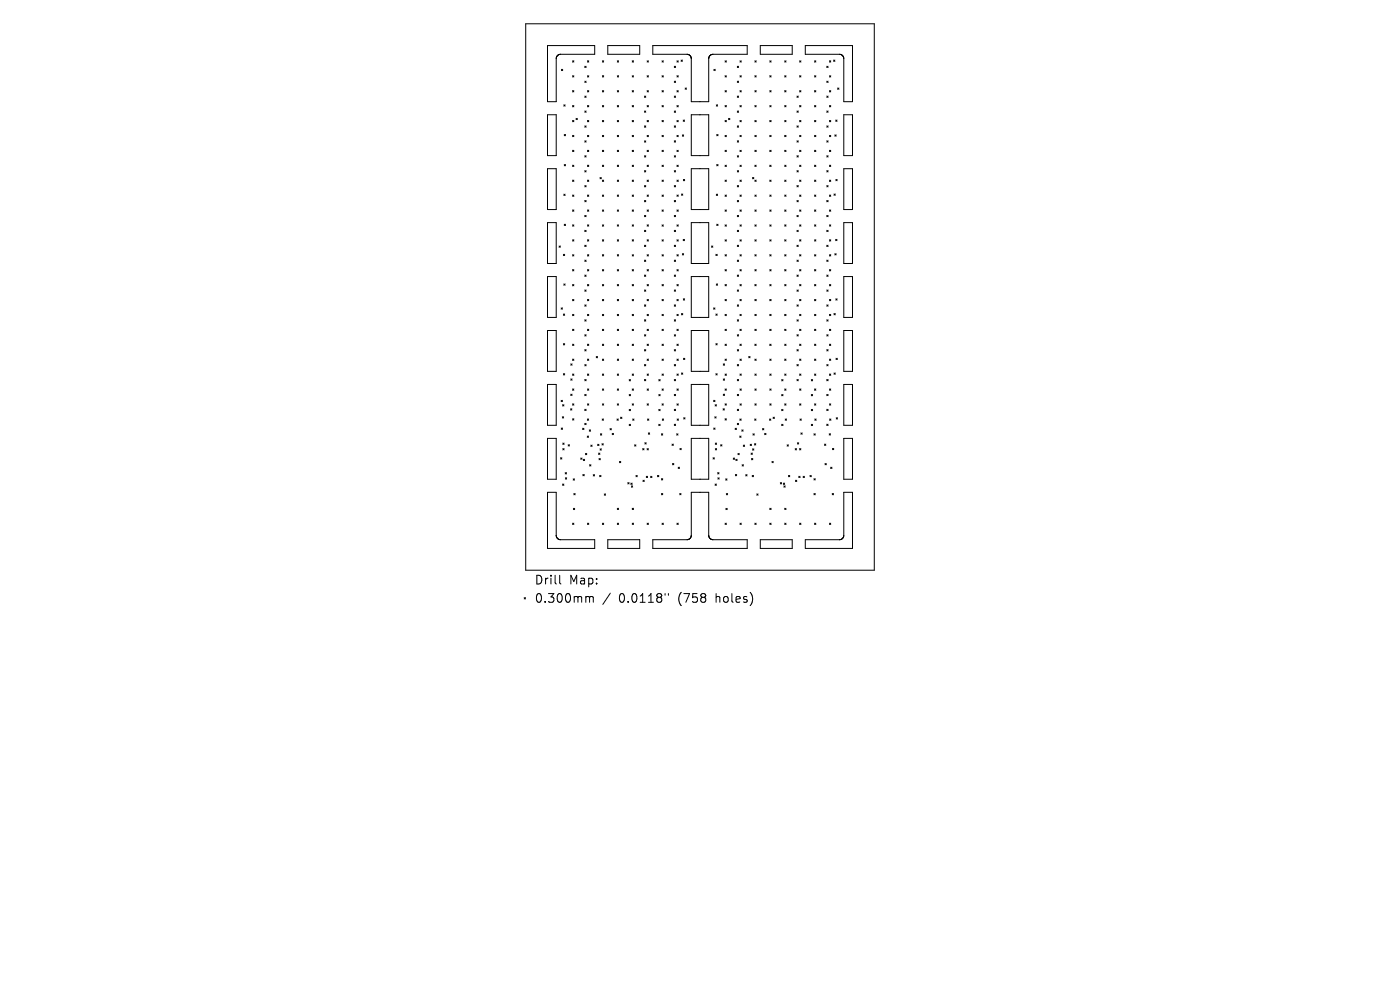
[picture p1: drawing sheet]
<svg xmlns="http://www.w3.org/2000/svg" width="297mm" height="210mm" viewBox="0 0 297 210" stroke-linecap="round" stroke-linejoin="round" font-family="sans-serif">
<defs><g id="words">
<g font-size="2.6">
<text x="113.3" y="124.2">Drill</text>
<text x="120.7" y="124.2">Map:</text>
<text x="113.3" y="128.1">0.300mm</text>
<text x="131.3" y="128.1">0.0118&quot;</text>
<text x="144" y="128.1">(758</text>
<text x="152.1" y="128.1">holes)</text>
</g>
</g></defs>
<g fill="none" stroke="#000" stroke-width=".21">
<path d="M111.5 5h74v116h-74zM118.1 12.1l-.1 .1M118.1 12v.1M118.2 11.9l-.1 .1M118.5 11.6l-.3 .3M118.6 11.6h-.1M118.8 11.5l-.2 .1M118.9 11.5h7.3v-1.8h-10.1v11.9h1.9v-9.4M118.9 11.5h-.1M119.1 14.7l.3 .3M119.4 14.7l-.3 .3M121.5 12.9l.2 .3"/>
<path d="M121.5 16.1l.2 .2M121.5 19.2l.2 .3M121.7 12.9l-.2 .3M121.7 16.1l-.2 .2M121.7 19.2l-.2 .3M124.1 14.1l.2 .2M124.1 17.2l.2 .3M124.3 14.1l-.2 .2M124.3 17.2l-.2 .3M124.6 16.1l.3 .2M124.6 19.2l.3 .3M124.6 12.9l.3 .3"/>
<path d="M124.9 12.9l-.3 .3M124.9 16.1l-.3 .2M124.9 19.2l-.3 .3M127.8 19.2l.3 .3M127.8 16.1l.3 .2M127.8 12.9l.3 .3M128.1 12.9l-.3 .3M128.1 16.1l-.3 .2M128.1 19.2l-.3 .3M128.9 9.7h6.8v1.8h-6.8zM131 19.2l.2 .3M131 16.1l.2 .2"/>
<path d="M131 12.9l.2 .3M131.2 12.9l-.2 .3M131.2 16.1l-.2 .2M131.2 19.2l-.2 .3M134.1 19.2l.3 .3M134.1 16.1l.3 .2M134.1 12.9l.3 .3M134.4 12.9l-.3 .3M134.4 16.1l-.3 .2M134.4 19.2l-.3 .3M137.3 19.2l.3 .3M137.3 16.1l.3 .2"/>
<path d="M137.3 12.9l.3 .3M137.6 12.9l-.3 .3M137.6 16.1l-.3 .2M137.6 19.2l-.3 .3M140.4 19.2l.3 .3M140.4 12.9l.3 .3M140.4 16.1l.3 .2M140.7 16.1l-.3 .2M140.7 19.2l-.3 .3M140.7 12.9l-.3 .3M143 14.1l.3 .2M143 17.2l.3 .3"/>
<path d="M143.3 17.2l-.3 .3M143.3 14.1l-.3 .2M143.6 16.1l.3 .2M143.6 19.2l.3 .3M143.6 12.9l.3 .3M143.9 12.9l-.3 .3M143.9 16.1l-.3 .2M143.9 19.2l-.3 .3M144.5 12.7l.3 .3M144.8 12.7l-.3 .3M145.3 18.7l.3 .2M145.6 18.7l-.3 .2"/>
<path d="M145.8 11.5h-7.3v-1.8h20v1.8h-7.3M145.8 11.5h.1M145.8 11.5l.3 .1M146.1 11.6h.1M146.1 11.6l.5 .5M146.6 12.1v.1M146.6 12.2l.1 9.4h3.6l.1-9.4M150.4 12.1v.1M150.9 11.6l-.5 .5M150.9 11.6h.1M151.2 11.5l-.3 .1M151.2 11.5h.1"/>
<path d="M151.5 14.7l.2 .3M151.7 14.7l-.2 .3M153.8 12.9l.3 .3M153.8 16.1l.3 .2M153.8 19.2l.3 .3M154.1 12.9l-.3 .3M154.1 16.1l-.3 .2M154.1 19.2l-.3 .3M156.4 14.1l.3 .2M156.4 17.2l.3 .3M156.7 14.1l-.3 .2M156.7 17.2l-.3 .3"/>
<path d="M157 16.1l.3 .2M157 19.2l.3 .3M157 12.9l.3 .3M157.3 12.9l-.3 .3M157.3 16.1l-.3 .2M157.3 19.2l-.3 .3M160.1 16.1l.3 .2M160.1 12.9l.3 .3M160.1 19.2l.3 .3M160.4 12.9l-.3 .3M160.4 16.1l-.3 .2M160.4 19.2l-.3 .3"/>
<path d="M161.3 9.7h6.8v1.8h-6.8zM163.3 19.2l.3 .3M163.3 16.1l.3 .2M163.3 12.9l.3 .3M163.6 12.9l-.3 .3M163.6 19.2l-.3 .3M163.6 16.1l-.3 .2M166.5 19.2l.2 .3M166.5 16.1l.2 .2M166.5 12.9l.2 .3M166.7 19.2l-.2 .3M166.7 16.1l-.2 .2"/>
<path d="M166.7 12.9l-.2 .3M169.6 19.2l.3 .3M169.6 16.1l.3 .2M169.6 12.9l.3 .3M169.9 16.1l-.3 .2M169.9 12.9l-.3 .3M169.9 19.2l-.3 .3M172.8 19.2l.3 .3M172.8 16.1l.3 .2M172.8 12.9l.3 .3M173.1 12.9l-.3 .3M173.1 16.1l-.3 .2"/>
<path d="M173.1 19.2l-.3 .3M175.4 14.1l.3 .2M175.4 17.2l.3 .3M175.7 14.1l-.3 .2M175.7 17.2l-.3 .3M176 19.2l.2 .3M176 16.1l.2 .2M176 12.9l.2 .3M176.2 12.9l-.2 .3M176.2 16.1l-.2 .2M176.2 19.2l-.2 .3M176.8 12.7l.3 .3"/>
<path d="M177.1 12.7l-.3 .3M177.7 18.7l.3 .2M178 18.7l-.3 .2M178.1 11.5h-7.3v-1.8h10.1v11.9h-1.9v-9.4M178.1 11.5h.1M178.2 11.5l.2 .1M178.4 11.6h.1M178.5 11.6l.3 .3M178.8 11.9l.1 .1M178.9 12v.1M178.9 12.1l.1 .1M116.1 35.8h1.9v8.7h-1.9z"/>
<path d="M116.1 24.3h1.9v8.7h-1.9zM119.6 22.2l.3 .3M119.7 28.5l.3 .3M119.7 34.9l.3 .3M119.9 22.2l-.3 .3M120 28.5l-.3 .3M120 34.9l-.3 .3M121.5 22.4l.2 .3M121.5 25.6l.2 .2M121.5 28.7l.2 .3M121.5 31.9l.2 .3M121.5 35l.2 .3"/>
<path d="M121.5 38.2l.2 .3M121.7 22.4l-.2 .3M121.7 25.6l-.2 .2M121.7 28.7l-.2 .3M121.7 31.9l-.2 .3M121.7 35l-.2 .3M121.7 38.2l-.2 .3M122.2 25.1l.3 .3M122.5 25.1l-.3 .3M124.1 20.4l.2 .3M124.1 23.5l.2 .3M124.1 26.7l.2 .3"/>
<path d="M124.1 29.9l.2 .2M124.1 33l.2 .3M124.1 36.2l.2 .3M124.1 39.4l.2 .2M124.3 20.4l-.2 .3M124.3 23.5l-.2 .3M124.3 26.7l-.2 .3M124.3 29.9l-.2 .2M124.3 33l-.2 .3M124.3 36.2l-.2 .3M124.3 39.4l-.2 .2M124.6 22.4l.3 .3"/>
<path d="M124.6 25.6l.3 .2M124.6 28.7l.3 .3M124.6 31.9l.3 .3M124.6 38.2l.3 .3M124.6 35l.3 .3M124.9 22.4l-.3 .3M124.9 25.6l-.3 .2M124.9 28.7l-.3 .3M124.9 31.9l-.3 .3M124.9 35l-.3 .3M124.9 38.2l-.3 .3M127.3 37.7l.3 .2"/>
<path d="M127.6 37.7l-.3 .2M127.8 25.6l.3 .2M127.8 28.7l.3 .3M127.8 31.9l.3 .3M127.8 35l.3 .3M127.8 38.2l.3 .3M127.8 22.4l.3 .3M128.1 22.4l-.3 .3M128.1 25.6l-.3 .2M128.1 28.7l-.3 .3M128.1 31.9l-.3 .3M128.1 35l-.3 .3"/>
<path d="M128.1 38.2l-.3 .3M131 22.4l.2 .3M131 28.7l.2 .3M131 31.9l.2 .3M131 35l.2 .3M131 25.6l.2 .2M131 38.2l.2 .3M131.2 22.4l-.2 .3M131.2 25.6l-.2 .2M131.2 28.7l-.2 .3M131.2 31.9l-.2 .3M131.2 35l-.2 .3"/>
<path d="M131.2 38.2l-.2 .3M134.1 25.6l.3 .2M134.1 31.9l.3 .3M134.1 35l.3 .3M134.1 38.2l.3 .3M134.1 22.4l.3 .3M134.1 28.7l.3 .3M134.4 22.4l-.3 .3M134.4 25.6l-.3 .2M134.4 28.7l-.3 .3M134.4 31.9l-.3 .3M134.4 35l-.3 .3"/>
<path d="M134.4 38.2l-.3 .3M136.7 26.7l.3 .3M136.7 36.2l.3 .3M136.7 39.4l.3 .2M136.7 20.4l.3 .3M136.7 23.5l.3 .3M136.7 29.9l.3 .2M136.7 33l.3 .3M137 23.5l-.3 .3M137 26.7l-.3 .3M137 29.9l-.3 .2M137 33l-.3 .3"/>
<path d="M137 36.2l-.3 .3M137 39.4l-.3 .2M137 20.4l-.3 .3M137.3 35l.3 .3M137.3 38.2l.3 .3M137.3 25.6l.3 .2M137.3 22.4l.3 .3M137.3 31.9l.3 .3M137.3 28.7l.3 .3M137.6 22.4l-.3 .3M137.6 25.6l-.3 .2M137.6 28.7l-.3 .3"/>
<path d="M137.6 31.9l-.3 .3M137.6 38.2l-.3 .3M137.6 35l-.3 .3M140.4 38.2l.3 .3M140.4 28.7l.3 .3M140.4 25.6l.3 .2M140.4 35l.3 .3M140.4 22.4l.3 .3M140.4 31.9l.3 .3M140.7 22.4l-.3 .3M140.7 25.6l-.3 .2M140.7 28.7l-.3 .3"/>
<path d="M140.7 35l-.3 .3M140.7 38.2l-.3 .3M140.7 31.9l-.3 .3M143 26.7l.3 .3M143 29.9l.3 .2M143 36.2l.3 .3M143 39.4l.3 .2M143 20.4l.3 .3M143 23.5l.3 .3M143 33l.3 .3M143.3 20.4l-.3 .3M143.3 23.5l-.3 .3"/>
<path d="M143.3 26.7l-.3 .3M143.3 29.9l-.3 .2M143.3 33l-.3 .3M143.3 36.2l-.3 .3M143.3 39.4l-.3 .2M143.6 28.7l.3 .3M143.6 38.2l.3 .3M143.6 25.6l.3 .2M143.6 22.4l.3 .3M143.6 35l.3 .3M143.6 31.9l.3 .3M143.9 22.4l-.3 .3"/>
<path d="M143.9 25.6l-.3 .2M143.9 31.9l-.3 .3M143.9 35l-.3 .3M143.9 38.2l-.3 .3M143.9 28.7l-.3 .3M144.8 28.6l.2 .3M144.9 25.5l.3 .2M145 38.1l.2 .2M145 28.6l-.2 .3M145.2 25.5l-.3 .2M145.2 38.1l-.2 .2M146.7 24.3h3.6v8.7h-3.6z"/>
<path d="M146.7 35.8h3.6v8.7h-3.6zM152 22.2l.2 .3M152.1 28.5l.2 .3M152.1 34.9l.2 .3M152.2 22.2l-.2 .3M152.3 28.5l-.2 .3M152.3 34.9l-.2 .3M153.8 22.4l.3 .3M153.8 25.6l.3 .2M153.8 28.7l.3 .3M153.8 31.9l.3 .3M153.8 35l.3 .3"/>
<path d="M153.8 38.2l.3 .3M154.1 31.9l-.3 .3M154.1 22.4l-.3 .3M154.1 25.6l-.3 .2M154.1 28.7l-.3 .3M154.1 35l-.3 .3M154.1 38.2l-.3 .3M154.6 25.1l.2 .3M154.8 25.1l-.2 .3M156.4 26.7l.3 .3M156.4 20.4l.3 .3M156.4 23.5l.3 .3"/>
<path d="M156.4 29.9l.3 .2M156.4 33l.3 .3M156.4 36.2l.3 .3M156.4 39.4l.3 .2M156.7 20.4l-.3 .3M156.7 23.5l-.3 .3M156.7 26.7l-.3 .3M156.7 29.9l-.3 .2M156.7 33l-.3 .3M156.7 36.2l-.3 .3M156.7 39.4l-.3 .2M157 22.4l.3 .3"/>
<path d="M157 25.6l.3 .2M157 28.7l.3 .3M157 31.9l.3 .3M157 35l.3 .3M157 38.2l.3 .3M157.3 28.7l-.3 .3M157.3 22.4l-.3 .3M157.3 25.6l-.3 .2M157.3 31.9l-.3 .3M157.3 35l-.3 .3M157.3 38.2l-.3 .3M159.6 37.7l.3 .2"/>
<path d="M159.9 37.7l-.3 .2M160.1 22.4l.3 .3M160.1 25.6l.3 .2M160.1 28.7l.3 .3M160.1 35l.3 .3M160.1 38.2l.3 .3M160.1 31.9l.3 .3M160.4 25.6l-.3 .2M160.4 22.4l-.3 .3M160.4 28.7l-.3 .3M160.4 31.9l-.3 .3M160.4 35l-.3 .3"/>
<path d="M160.4 38.2l-.3 .3M163.3 25.6l.3 .2M163.3 28.7l.3 .3M163.3 31.9l.3 .3M163.3 38.2l.3 .3M163.3 22.4l.3 .3M163.3 35l.3 .3M163.6 22.4l-.3 .3M163.6 25.6l-.3 .2M163.6 28.7l-.3 .3M163.6 31.9l-.3 .3M163.6 35l-.3 .3"/>
<path d="M163.6 38.2l-.3 .3M166.5 28.7l.2 .3M166.5 31.9l.2 .3M166.5 35l.2 .3M166.5 25.6l.2 .2M166.5 38.2l.2 .3M166.5 22.4l.2 .3M166.7 38.2l-.2 .3M166.7 22.4l-.2 .3M166.7 25.6l-.2 .2M166.7 28.7l-.2 .3M166.7 31.9l-.2 .3"/>
<path d="M166.7 35l-.2 .3M169.1 33l.2 .3M169.1 36.2l.2 .3M169.1 20.4l.2 .3M169.1 23.5l.2 .3M169.1 26.7l.2 .3M169.1 29.9l.2 .2M169.1 39.4l.2 .2M169.3 20.4l-.2 .3M169.3 23.5l-.2 .3M169.3 26.7l-.2 .3M169.3 29.9l-.2 .2"/>
<path d="M169.3 33l-.2 .3M169.3 36.2l-.2 .3M169.3 39.4l-.2 .2M169.6 31.9l.3 .3M169.6 35l.3 .3M169.6 22.4l.3 .3M169.6 28.7l.3 .3M169.6 25.6l.3 .2M169.6 38.2l.3 .3M169.9 35l-.3 .3M169.9 22.4l-.3 .3M169.9 25.6l-.3 .2"/>
<path d="M169.9 28.7l-.3 .3M169.9 31.9l-.3 .3M169.9 38.2l-.3 .3M172.8 35l.3 .3M172.8 38.2l.3 .3M172.8 31.9l.3 .3M172.8 22.4l.3 .3M172.8 28.7l.3 .3M172.8 25.6l.3 .2M173.1 31.9l-.3 .3M173.1 22.4l-.3 .3M173.1 25.6l-.3 .2"/>
<path d="M173.1 28.7l-.3 .3M173.1 35l-.3 .3M173.1 38.2l-.3 .3M175.4 39.4l.3 .2M175.4 26.7l.3 .3M175.4 33l.3 .3M175.4 36.2l.3 .3M175.4 20.4l.3 .3M175.4 23.5l.3 .3M175.4 29.9l.3 .2M175.7 20.4l-.3 .3M175.7 26.7l-.3 .3"/>
<path d="M175.7 29.9l-.3 .2M175.7 33l-.3 .3M175.7 36.2l-.3 .3M175.7 39.4l-.3 .2M175.7 23.5l-.3 .3M176 38.2l.2 .3M176 35l.2 .3M176 25.6l.2 .2M176 22.4l.2 .3M176 31.9l.2 .3M176 28.7l.2 .3M176.2 28.7l-.2 .3"/>
<path d="M176.2 22.4l-.2 .3M176.2 25.6l-.2 .2M176.2 31.9l-.2 .3M176.2 35l-.2 .3M176.2 38.2l-.2 .3M177.1 28.6l.3 .3M177.3 25.5l.3 .2M177.3 38.1l.3 .2M177.4 28.6l-.3 .3M177.6 25.5l-.3 .2M177.6 38.1l-.3 .2M179 35.8h1.9v8.7h-1.9z"/>
<path d="M179 24.3h1.9v8.7h-1.9zM116.1 58.7h1.9v8.6h-1.9zM116.1 47.2h1.9v8.7h-1.9zM118.6 52.2l.3 .3M118.9 52.2l-.3 .3M119.5 53.9l.3 .3M119.6 41.2l.3 .3M119.7 47.6l.3 .2M119.8 53.9l-.3 .3M119.9 41.2l-.3 .3M120 47.6l-.3 .2M121.5 41.4l.2 .2"/>
<path d="M121.5 44.5l.2 .3M121.5 47.7l.2 .3M121.5 50.9l.2 .2M121.5 54l.2 .3M121.5 57.2l.2 .3M121.7 41.4l-.2 .2M121.7 44.5l-.2 .3M121.7 47.7l-.2 .3M121.7 50.9l-.2 .2M121.7 54l-.2 .3M121.7 57.2l-.2 .3M124.1 42.5l.2 .3"/>
<path d="M124.1 45.7l.2 .3M124.1 48.9l.2 .2M124.1 52l.2 .3M124.1 55.2l.2 .3M124.1 58.3l.2 .3M124.3 42.5l-.2 .3M124.3 45.7l-.2 .3M124.3 48.9l-.2 .2M124.3 52l-.2 .3M124.3 55.2l-.2 .3M124.3 58.3l-.2 .3M124.6 41.4l.3 .2"/>
<path d="M124.6 44.5l.3 .3M124.6 50.9l.3 .2M124.6 54l.3 .3M124.6 57.2l.3 .3M124.6 47.7l.3 .3M124.9 41.4l-.3 .2M124.9 44.5l-.3 .3M124.9 47.7l-.3 .3M124.9 50.9l-.3 .2M124.9 54l-.3 .3M124.9 57.2l-.3 .3M127.8 41.4l.3 .2"/>
<path d="M127.8 44.5l.3 .3M127.8 47.7l.3 .3M127.8 54l.3 .3M127.8 57.2l.3 .3M127.8 50.9l.3 .2M128.1 41.4l-.3 .2M128.1 44.5l-.3 .3M128.1 47.7l-.3 .3M128.1 50.9l-.3 .2M128.1 54l-.3 .3M128.1 57.2l-.3 .3M131 44.5l.2 .3"/>
<path d="M131 47.7l.2 .3M131 57.2l.2 .3M131 41.4l.2 .2M131 54l.2 .3M131 50.9l.2 .2M131.2 44.5l-.2 .3M131.2 47.7l-.2 .3M131.2 50.9l-.2 .2M131.2 54l-.2 .3M131.2 57.2l-.2 .3M131.2 41.4l-.2 .2M134.1 47.7l.3 .3"/>
<path d="M134.1 50.9l.3 .2M134.1 44.5l.3 .3M134.1 57.2l.3 .3M134.1 41.4l.3 .2M134.1 54l.3 .3M134.4 41.4l-.3 .2M134.4 44.5l-.3 .3M134.4 47.7l-.3 .3M134.4 50.9l-.3 .2M134.4 54l-.3 .3M134.4 57.2l-.3 .3M136.7 48.9l.3 .2"/>
<path d="M136.7 52l.3 .3M136.7 42.5l.3 .3M136.7 45.7l.3 .3M136.7 55.2l.3 .3M136.7 58.3l.3 .3M137 42.5l-.3 .3M137 45.7l-.3 .3M137 48.9l-.3 .2M137 52l-.3 .3M137 55.2l-.3 .3M137 58.3l-.3 .3M137.3 50.9l.3 .2"/>
<path d="M137.3 47.7l.3 .3M137.3 44.5l.3 .3M137.3 57.2l.3 .3M137.3 41.4l.3 .2M137.3 54l.3 .3M137.6 41.4l-.3 .2M137.6 44.5l-.3 .3M137.6 47.7l-.3 .3M137.6 50.9l-.3 .2M137.6 54l-.3 .3M137.6 57.2l-.3 .3M140.4 41.4l.3 .2"/>
<path d="M140.4 54l.3 .3M140.4 50.9l.3 .2M140.4 47.7l.3 .3M140.4 44.5l.3 .3M140.4 57.2l.3 .3M140.7 41.4l-.3 .2M140.7 44.5l-.3 .3M140.7 47.7l-.3 .3M140.7 50.9l-.3 .2M140.7 54l-.3 .3M140.7 57.2l-.3 .3M143 42.5l.3 .3"/>
<path d="M143 55.2l.3 .3M143 48.9l.3 .2M143 52l.3 .3M143 45.7l.3 .3M143 58.3l.3 .3M143.3 55.2l-.3 .3M143.3 42.5l-.3 .3M143.3 45.7l-.3 .3M143.3 52l-.3 .3M143.3 58.3l-.3 .3M143.3 48.9l-.3 .2M143.6 41.4l.3 .2"/>
<path d="M143.6 54l.3 .3M143.6 50.9l.3 .2M143.6 47.7l.3 .3M143.6 44.5l.3 .3M143.6 57.2l.3 .3M143.9 41.4l-.3 .2M143.9 44.5l-.3 .3M143.9 47.7l-.3 .3M143.9 50.9l-.3 .2M143.9 54l-.3 .3M143.9 57.2l-.3 .3M144.6 41.2l.2 .2"/>
<path d="M144.8 53.8l.2 .3M144.8 41.2l-.2 .2M144.9 50.8l.3 .3M145 53.8l-.2 .3M145.2 50.8l-.3 .3M146.7 58.7h3.6v8.6h-3.6zM146.7 47.2h3.6v8.7h-3.6zM151 52.2l.2 .3M151.2 52.2l-.2 .3M151.9 53.9l.2 .3M152 41.2l.2 .3M152.1 47.6l.2 .2"/>
<path d="M152.1 53.9l-.2 .3M152.2 41.2l-.2 .3M152.3 47.6l-.2 .2M153.8 41.4l.3 .2M153.8 44.5l.3 .3M153.8 47.7l.3 .3M153.8 50.9l.3 .2M153.8 54l.3 .3M153.8 57.2l.3 .3M154.1 50.9l-.3 .2M154.1 41.4l-.3 .2M154.1 44.5l-.3 .3"/>
<path d="M154.1 47.7l-.3 .3M154.1 54l-.3 .3M154.1 57.2l-.3 .3M156.4 42.5l.3 .3M156.4 45.7l.3 .3M156.4 48.9l.3 .2M156.4 52l.3 .3M156.4 55.2l.3 .3M156.4 58.3l.3 .3M156.7 42.5l-.3 .3M156.7 45.7l-.3 .3M156.7 48.9l-.3 .2"/>
<path d="M156.7 52l-.3 .3M156.7 55.2l-.3 .3M156.7 58.3l-.3 .3M157 41.4l.3 .2M157 47.7l.3 .3M157 50.9l.3 .2M157 54l.3 .3M157 44.5l.3 .3M157 57.2l.3 .3M157.3 47.7l-.3 .3M157.3 41.4l-.3 .2M157.3 44.5l-.3 .3"/>
<path d="M157.3 50.9l-.3 .2M157.3 54l-.3 .3M157.3 57.2l-.3 .3M160.1 41.4l.3 .2M160.1 44.5l.3 .3M160.1 50.9l.3 .2M160.1 54l.3 .3M160.1 57.2l.3 .3M160.1 47.7l.3 .3M160.4 44.5l-.3 .3M160.4 41.4l-.3 .2M160.4 47.7l-.3 .3"/>
<path d="M160.4 50.9l-.3 .2M160.4 54l-.3 .3M160.4 57.2l-.3 .3M163.3 41.4l.3 .2M163.3 44.5l.3 .3M163.3 54l.3 .3M163.3 57.2l.3 .3M163.3 50.9l.3 .2M163.3 47.7l.3 .3M163.6 41.4l-.3 .2M163.6 44.5l-.3 .3M163.6 47.7l-.3 .3"/>
<path d="M163.6 50.9l-.3 .2M163.6 54l-.3 .3M163.6 57.2l-.3 .3M166.5 41.4l.2 .2M166.5 44.5l.2 .3M166.5 47.7l.2 .3M166.5 57.2l.2 .3M166.5 54l.2 .3M166.5 50.9l.2 .2M166.7 57.2l-.2 .3M166.7 41.4l-.2 .2M166.7 44.5l-.2 .3"/>
<path d="M166.7 47.7l-.2 .3M166.7 50.9l-.2 .2M166.7 54l-.2 .3M169.1 45.7l.2 .3M169.1 48.9l.2 .2M169.1 58.3l.2 .3M169.1 42.5l.2 .3M169.1 52l.2 .3M169.1 55.2l.2 .3M169.3 55.2l-.2 .3M169.3 42.5l-.2 .3M169.3 45.7l-.2 .3"/>
<path d="M169.3 52l-.2 .3M169.3 58.3l-.2 .3M169.3 48.9l-.2 .2M169.6 44.5l.3 .3M169.6 47.7l.3 .3M169.6 57.2l.3 .3M169.6 41.4l.3 .2M169.6 54l.3 .3M169.6 50.9l.3 .2M169.9 54l-.3 .3M169.9 41.4l-.3 .2M169.9 44.5l-.3 .3"/>
<path d="M169.9 47.7l-.3 .3M169.9 50.9l-.3 .2M169.9 57.2l-.3 .3M172.8 47.7l.3 .3M172.8 50.9l.3 .2M172.8 44.5l.3 .3M172.8 57.2l.3 .3M172.8 41.4l.3 .2M172.8 54l.3 .3M173.1 50.9l-.3 .2M173.1 44.5l-.3 .3M173.1 47.7l-.3 .3"/>
<path d="M173.1 54l-.3 .3M173.1 57.2l-.3 .3M173.1 41.4l-.3 .2M175.4 52l.3 .3M175.4 45.7l.3 .3M175.4 48.9l.3 .2M175.4 58.3l.3 .3M175.4 42.5l.3 .3M175.4 55.2l.3 .3M175.7 48.9l-.3 .2M175.7 45.7l-.3 .3M175.7 52l-.3 .3"/>
<path d="M175.7 55.2l-.3 .3M175.7 58.3l-.3 .3M175.7 42.5l-.3 .3M176 50.9l.2 .2M176 47.7l.2 .3M176 44.5l.2 .3M176 57.2l.2 .3M176 41.4l.2 .2M176 54l.2 .3M176.2 47.7l-.2 .3M176.2 41.4l-.2 .2M176.2 44.5l-.2 .3"/>
<path d="M176.2 50.9l-.2 .2M176.2 54l-.2 .3M176.2 57.2l-.2 .3M176.9 41.2l.3 .2M177.1 53.8l.3 .3M177.2 41.2l-.3 .2M177.3 50.8l.3 .3M177.4 53.8l-.3 .3M177.6 50.8l-.3 .3M179 58.7h1.9v8.6h-1.9zM179 47.2h1.9v8.7h-1.9zM116.1 70.1h1.9v8.7h-1.9z"/>
<path d="M119 65.3l.3 .3M119.3 65.3l-.3 .3M119.5 66.6l.3 .3M119.5 72.9l.3 .3M119.5 79.3l.3 .2M119.6 60.2l.3 .3M119.8 66.6l-.3 .3M119.8 72.9l-.3 .3M119.8 79.3l-.3 .2M119.9 60.2l-.3 .3M121.1 77.2l.3 .3M121.4 77.2l-.3 .3"/>
<path d="M121.5 60.4l.2 .2M121.5 63.5l.2 .3M121.5 66.7l.2 .3M121.5 69.8l.2 .3M121.5 73l.2 .3M121.5 76.2l.2 .3M121.5 79.3l.2 .3M121.7 60.4l-.2 .2M121.7 63.5l-.2 .3M121.7 66.7l-.2 .3M121.7 69.8l-.2 .3M121.7 73l-.2 .3"/>
<path d="M121.7 76.2l-.2 .3M121.7 79.3l-.2 .3M124.1 64.7l.2 .3M124.1 61.5l.2 .3M124.1 67.8l.2 .3M124.1 71l.2 .3M124.1 74.2l.2 .2M124.1 77.3l.2 .3M124.3 74.2l-.2 .2M124.3 61.5l-.2 .3M124.3 64.7l-.2 .3M124.3 67.8l-.2 .3"/>
<path d="M124.3 71l-.2 .3M124.3 77.3l-.2 .3M124.6 63.5l.3 .3M124.6 66.7l.3 .3M124.6 69.8l.3 .3M124.6 76.2l.3 .3M124.6 79.3l.3 .3M124.6 60.4l.3 .2M124.6 73l.3 .3M124.9 79.3l-.3 .3M124.9 60.4l-.3 .2M124.9 63.5l-.3 .3"/>
<path d="M124.9 66.7l-.3 .3M124.9 69.8l-.3 .3M124.9 73l-.3 .3M124.9 76.2l-.3 .3M126.5 75.6l.3 .3M126.8 75.6l-.3 .3M127.8 60.4l.3 .2M127.8 66.7l.3 .3M127.8 69.8l.3 .3M127.8 73l.3 .3M127.8 79.3l.3 .3M127.8 63.5l.3 .3"/>
<path d="M127.8 76.2l.3 .3M128.1 76.2l-.3 .3M128.1 60.4l-.3 .2M128.1 63.5l-.3 .3M128.1 66.7l-.3 .3M128.1 69.8l-.3 .3M128.1 73l-.3 .3M128.1 79.3l-.3 .3M131 60.4l.2 .2M131 69.8l.2 .3M131 73l.2 .3M131 66.7l.2 .3"/>
<path d="M131 79.3l.2 .3M131 63.5l.2 .3M131 76.2l.2 .3M131.2 73l-.2 .3M131.2 60.4l-.2 .2M131.2 63.5l-.2 .3M131.2 66.7l-.2 .3M131.2 69.8l-.2 .3M131.2 76.2l-.2 .3M131.2 79.3l-.2 .3M134.1 60.4l.3 .2M134.1 63.5l.3 .3"/>
<path d="M134.1 73l.3 .3M134.1 76.2l.3 .3M134.1 69.8l.3 .3M134.1 66.7l.3 .3M134.1 79.3l.3 .3M134.4 69.8l-.3 .3M134.4 60.4l-.3 .2M134.4 63.5l-.3 .3M134.4 66.7l-.3 .3M134.4 73l-.3 .3M134.4 76.2l-.3 .3M134.4 79.3l-.3 .3"/>
<path d="M136.7 77.3l.3 .3M136.7 61.5l.3 .3M136.7 64.7l.3 .3M136.7 67.8l.3 .3M136.7 71l.3 .3M136.7 74.2l.3 .2M137 71l-.3 .3M137 61.5l-.3 .3M137 64.7l-.3 .3M137 67.8l-.3 .3M137 74.2l-.3 .2M137 77.3l-.3 .3"/>
<path d="M137.3 63.5l.3 .3M137.3 76.2l.3 .3M137.3 60.4l.3 .2M137.3 73l.3 .3M137.3 69.8l.3 .3M137.3 66.7l.3 .3M137.3 79.3l.3 .3M137.6 66.7l-.3 .3M137.6 60.4l-.3 .2M137.6 63.5l-.3 .3M137.6 69.8l-.3 .3M137.6 73l-.3 .3"/>
<path d="M137.6 76.2l-.3 .3M137.6 79.3l-.3 .3M140.4 66.7l.3 .3M140.4 79.3l.3 .3M140.4 63.5l.3 .3M140.4 76.2l.3 .3M140.4 60.4l.3 .2M140.4 73l.3 .3M140.4 69.8l.3 .3M140.7 63.5l-.3 .3M140.7 60.4l-.3 .2M140.7 69.8l-.3 .3"/>
<path d="M140.7 73l-.3 .3M140.7 79.3l-.3 .3M140.7 76.2l-.3 .3M140.7 66.7l-.3 .3M143 67.8l.3 .3M143 71l.3 .3M143 61.5l.3 .3M143 64.7l.3 .3M143 77.3l.3 .3M143 74.2l.3 .2M143.3 64.7l-.3 .3M143.3 77.3l-.3 .3"/>
<path d="M143.3 61.5l-.3 .3M143.3 67.8l-.3 .3M143.3 71l-.3 .3M143.3 74.2l-.3 .2M143.6 66.7l.3 .3M143.6 79.3l.3 .3M143.6 63.5l.3 .3M143.6 76.2l.3 .3M143.6 60.4l.3 .2M143.6 73l.3 .3M143.6 69.8l.3 .3M143.9 60.4l-.3 .2"/>
<path d="M143.9 66.7l-.3 .3M143.9 69.8l-.3 .3M143.9 76.2l-.3 .3M143.9 73l-.3 .3M143.9 79.3l-.3 .3M143.9 63.5l-.3 .3M144.6 66.5l.2 .3M144.6 79.1l.2 .3M144.8 79.1l-.2 .3M144.8 66.5l-.2 .3M145 63.4l.2 .3M145 76l.3 .3"/>
<path d="M145.2 63.4l-.2 .3M145.3 76l-.3 .3M146.7 70.1h3.6v8.7h-3.6zM151.4 65.3l.3 .3M151.7 65.3l-.3 .3M151.9 66.6l.2 .3M151.9 72.9l.2 .3M151.9 79.3l.2 .2M152 60.2l.2 .3M152.1 66.6l-.2 .3M152.1 72.9l-.2 .3M152.1 79.3l-.2 .2"/>
<path d="M152.2 60.2l-.2 .3M153.4 77.2l.3 .3M153.7 77.2l-.3 .3M153.8 60.4l.3 .2M153.8 63.5l.3 .3M153.8 66.7l.3 .3M153.8 69.8l.3 .3M153.8 73l.3 .3M153.8 76.2l.3 .3M153.8 79.3l.3 .3M154.1 69.8l-.3 .3M154.1 60.4l-.3 .2"/>
<path d="M154.1 63.5l-.3 .3M154.1 66.7l-.3 .3M154.1 73l-.3 .3M154.1 76.2l-.3 .3M154.1 79.3l-.3 .3M156.4 64.7l.3 .3M156.4 61.5l.3 .3M156.4 67.8l.3 .3M156.4 71l.3 .3M156.4 74.2l.3 .2M156.4 77.3l.3 .3M156.7 67.8l-.3 .3"/>
<path d="M156.7 61.5l-.3 .3M156.7 64.7l-.3 .3M156.7 71l-.3 .3M156.7 74.2l-.3 .2M156.7 77.3l-.3 .3M157 60.4l.3 .2M157 63.5l.3 .3M157 66.7l.3 .3M157 73l.3 .3M157 76.2l.3 .3M157 79.3l.3 .3M157 69.8l.3 .3"/>
<path d="M157.3 66.7l-.3 .3M157.3 79.3l-.3 .3M157.3 60.4l-.3 .2M157.3 63.5l-.3 .3M157.3 69.8l-.3 .3M157.3 73l-.3 .3M157.3 76.2l-.3 .3M158.8 75.6l.3 .3M159.1 75.6l-.3 .3M160.1 63.5l.3 .3M160.1 66.7l.3 .3M160.1 69.8l.3 .3"/>
<path d="M160.1 76.2l.3 .3M160.1 79.3l.3 .3M160.1 60.4l.3 .2M160.1 73l.3 .3M160.4 63.5l-.3 .3M160.4 76.2l-.3 .3M160.4 60.4l-.3 .2M160.4 66.7l-.3 .3M160.4 69.8l-.3 .3M160.4 73l-.3 .3M160.4 79.3l-.3 .3M163.3 66.7l.3 .3"/>
<path d="M163.3 69.8l.3 .3M163.3 79.3l.3 .3M163.3 63.5l.3 .3M163.3 76.2l.3 .3M163.3 60.4l.3 .2M163.3 73l.3 .3M163.6 60.4l-.3 .2M163.6 73l-.3 .3M163.6 63.5l-.3 .3M163.6 66.7l-.3 .3M163.6 76.2l-.3 .3M163.6 79.3l-.3 .3"/>
<path d="M163.6 69.8l-.3 .3M166.5 60.4l.2 .2M166.5 69.8l.2 .3M166.5 73l.2 .3M166.5 66.7l.2 .3M166.5 79.3l.2 .3M166.5 63.5l.2 .3M166.5 76.2l.2 .3M166.7 69.8l-.2 .3M166.7 60.4l-.2 .2M166.7 63.5l-.2 .3M166.7 73l-.2 .3"/>
<path d="M166.7 76.2l-.2 .3M166.7 79.3l-.2 .3M166.7 66.7l-.2 .3M169.1 77.3l.2 .3M169.1 61.5l.2 .3M169.1 71l.2 .3M169.1 74.2l.2 .2M169.1 64.7l.2 .3M169.1 67.8l.2 .3M169.3 71l-.2 .3M169.3 61.5l-.2 .3M169.3 64.7l-.2 .3"/>
<path d="M169.3 67.8l-.2 .3M169.3 74.2l-.2 .2M169.3 77.3l-.2 .3M169.6 60.4l.3 .2M169.6 73l.3 .3M169.6 69.8l.3 .3M169.6 66.7l.3 .3M169.6 79.3l.3 .3M169.6 63.5l.3 .3M169.6 76.2l.3 .3M169.9 66.7l-.3 .3M169.9 60.4l-.3 .2"/>
<path d="M169.9 69.8l-.3 .3M169.9 73l-.3 .3M169.9 76.2l-.3 .3M169.9 79.3l-.3 .3M169.9 63.5l-.3 .3M172.8 63.5l.3 .3M172.8 76.2l.3 .3M172.8 60.4l.3 .2M172.8 73l.3 .3M172.8 69.8l.3 .3M172.8 66.7l.3 .3M172.8 79.3l.3 .3"/>
<path d="M173.1 63.5l-.3 .3M173.1 66.7l-.3 .3M173.1 69.8l-.3 .3M173.1 73l-.3 .3M173.1 76.2l-.3 .3M173.1 60.4l-.3 .2M173.1 79.3l-.3 .3M175.4 64.7l.3 .3M175.4 77.3l.3 .3M175.4 61.5l.3 .3M175.4 71l.3 .3M175.4 74.2l.3 .2"/>
<path d="M175.4 67.8l.3 .3M175.7 64.7l-.3 .3M175.7 61.5l-.3 .3M175.7 67.8l-.3 .3M175.7 74.2l-.3 .2M175.7 71l-.3 .3M175.7 77.3l-.3 .3M176 63.5l.2 .3M176 76.2l.2 .3M176 60.4l.2 .2M176 73l.2 .3M176 69.8l.2 .3"/>
<path d="M176 66.7l.2 .3M176 79.3l.2 .3M176.2 60.4l-.2 .2M176.2 63.5l-.2 .3M176.2 66.7l-.2 .3M176.2 69.8l-.2 .3M176.2 73l-.2 .3M176.2 76.2l-.2 .3M176.2 79.3l-.2 .3M176.9 66.5l.3 .3M176.9 79.1l.3 .3M177.2 66.5l-.3 .3"/>
<path d="M177.2 79.1l-.3 .3M177.3 63.4l.3 .3M177.4 76l.2 .3M177.6 63.4l-.3 .3M177.6 76l-.2 .3M179 70.1h1.9v8.7h-1.9zM116.1 93h1.9v8.7h-1.9zM116.1 81.6h1.9v8.6h-1.9zM118.9 97.1l.3 .3M119 84.9l.3 .3M119.1 90.8l.2 .3M119.2 97.1l-.3 .3"/>
<path d="M119.3 88.4l.3 .3M119.3 84.9l-.3 .3M119.3 90.8l-.2 .3M119.4 85.8l.2 .3M119.4 94l.3 .3M119.4 95.2l.3 .2M119.6 88.4l-.3 .3M119.6 85.8l-.2 .3M119.7 94l-.3 .3M119.7 95.2l-.3 .2M120.5 94.3l.3 .3M120.8 94.3l-.3 .3"/>
<path d="M121 86.7l.3 .3M121.1 80.4l.3 .3M121.1 83.6l.3 .3M121.3 86.7l-.3 .3M121.4 80.4l-.3 .3M121.4 83.6l-.3 .3M121.5 82.5l.2 .3M121.5 85.7l.2 .2M121.5 88.8l.2 .3M121.7 82.5l-.2 .3M121.7 85.7l-.2 .2M121.7 88.8l-.2 .3"/>
<path d="M123.2 97.2l.3 .2M123.5 97.2l-.3 .2M123.6 90.8l.3 .3M123.8 97.4l.2 .3M123.9 90.8l-.3 .3M124 97.4l-.2 .3M124.1 80.5l.2 .3M124.1 83.7l.2 .2M124.1 86.8l.2 .3M124.1 89.8l.2 .3M124.2 96.2l.3 .3M124.3 83.7l-.2 .2"/>
<path d="M124.3 80.5l-.2 .3M124.3 86.8l-.2 .3M124.3 89.8l-.2 .3M124.5 96.2l-.3 .3M124.6 92.5l.3 .3M124.6 88.9l.3 .3M124.6 82.5l.3 .3M124.6 85.7l.3 .2M124.9 92.5l-.3 .3M124.9 88.9l-.3 .3M124.9 82.5l-.3 .3M124.9 85.7l-.3 .2"/>
<path d="M125 91.2l.3 .3M125.1 98.6l.3 .3M125.3 91.2l-.3 .3M125.3 94.4l.3 .3M125.4 98.6l-.3 .3M125.6 94.4l-.3 .3M126.8 94.2l.3 .3M127 96.1l.3 .3M127.1 94.2l-.3 .3M127.1 97.3l.3 .2M127.3 96.1l-.3 .3M127.3 95.2l.3 .3"/>
<path d="M127.4 97.3l-.3 .2M127.4 92l.3 .3M127.6 95.2l-.3 .3M127.7 92l-.3 .3M127.7 94.1l.3 .3M127.7 88.9l.3 .3M127.8 82.5l.3 .3M127.8 85.7l.3 .2M128 94.1l-.3 .3M128 88.9l-.3 .3M128.1 82.5l-.3 .3M128.1 85.7l-.3 .2"/>
<path d="M129.4 90.9l.3 .3M129.7 90.9l-.3 .3M129.9 91.9l.3 .3M130.2 91.9l-.3 .3M130.9 88.9l.3 .3M131 82.5l.2 .3M131 85.7l.2 .2M131.2 88.9l-.3 .3M131.2 82.5l-.2 .3M131.2 85.7l-.2 .2M131.4 97.9l.3 .3M131.7 88.5l.2 .3"/>
<path d="M131.7 97.9l-.3 .3M131.9 88.5l-.2 .3M133.5 80.5l.3 .3M133.5 86.8l.3 .3M133.5 83.7l.3 .3M133.5 90l.3 .3M133.8 86.8l-.3 .3M133.8 80.5l-.3 .3M133.8 83.7l-.3 .3M133.8 90l-.3 .3M134.1 85.7l.3 .2M134.1 82.5l.3 .3"/>
<path d="M134.2 88.9l.3 .3M134.4 85.7l-.3 .2M134.4 82.5l-.3 .3M134.5 88.9l-.3 .3M134.6 94.4l.3 .2M134.9 94.4l-.3 .2M136.3 95.2l.3 .2M136.6 95.2l-.3 .2M136.7 80.5l.3 .3M136.8 93.9l.3 .3M137 80.5l-.3 .3M137.1 93.9l-.3 .3"/>
<path d="M137.3 95.2l.2 .2M137.3 85.7l.3 .2M137.3 82.5l.3 .3M137.4 88.9l.2 .3M137.5 95.2l-.2 .2M137.5 91.8l.3 .3M137.6 82.5l-.3 .3M137.6 85.7l-.3 .2M137.6 88.9l-.2 .3M137.8 91.8l-.3 .3M139.8 80.5l.2 .3M139.8 83.7l.2 .3"/>
<path d="M139.8 86.8l.2 .3M139.8 90l.2 .3M140 80.5l-.2 .3M140 83.7l-.2 .3M140 86.8l-.2 .3M140 90l-.2 .3M140.3 92l.3 .3M140.4 85.7l.3 .2M140.4 82.5l.3 .3M140.5 88.9l.3 .3M140.6 92l-.3 .3M140.7 82.5l-.3 .3"/>
<path d="M140.7 85.7l-.3 .2M140.8 88.9l-.3 .3M142.6 94.2l.2 .3M142.7 98.3l.2 .3M142.8 94.2l-.2 .3M142.9 98.3l-.2 .3M143 83.7l.3 .2M143 80.5l.3 .3M143 86.8l.3 .3M143 90l.3 .3M143.3 80.5l-.3 .3M143.3 83.7l-.3 .2"/>
<path d="M143.3 86.8l-.3 .3M143.3 90l-.3 .3M143.6 92l.2 .3M143.6 85.7l.3 .2M143.6 82.5l.3 .3M143.6 88.9l.3 .3M143.8 92l-.2 .3M143.9 99.1l.2 .3M143.9 85.7l-.3 .2M143.9 82.5l-.3 .3M143.9 88.9l-.3 .3M144.1 99.1l-.2 .3"/>
<path d="M144.2 95.1l.3 .3M144.5 95.1l-.3 .3M145 88.6l.3 .3M145.3 88.6l-.3 .3M146.7 93h3.6v8.7h-3.6zM146.7 81.6h3.6v8.6h-3.6zM151.3 97.1l.2 .3M151.4 84.9l.3 .3M151.4 90.8l.3 .3M151.5 97.1l-.2 .3M151.6 88.4l.3 .3M151.7 84.9l-.3 .3"/>
<path d="M151.7 90.8l-.3 .3M151.7 85.8l.3 .3M151.7 94l.3 .3M151.7 95.2l.3 .2M151.9 88.4l-.3 .3M152 85.8l-.3 .3M152 94l-.3 .3M152 95.2l-.3 .2M152.9 94.3l.3 .3M153.2 94.3l-.3 .3M153.4 86.7l.3 .3M153.4 80.4l.3 .3"/>
<path d="M153.4 83.6l.3 .3M153.7 86.7l-.3 .3M153.7 83.6l-.3 .3M153.7 80.4l-.3 .3M153.8 82.5l.3 .3M153.8 85.7l.3 .2M153.8 88.8l.3 .3M154.1 82.5l-.3 .3M154.1 85.7l-.3 .2M154.1 88.8l-.3 .3M155.6 97.2l.2 .2M155.8 97.2l-.2 .2"/>
<path d="M156 90.8l.2 .3M156.1 97.4l.3 .3M156.2 90.8l-.2 .3M156.4 97.4l-.3 .3M156.4 80.5l.3 .3M156.4 83.7l.3 .2M156.4 86.8l.3 .3M156.4 89.8l.3 .3M156.6 96.2l.2 .3M156.7 83.7l-.3 .2M156.7 80.5l-.3 .3M156.7 86.8l-.3 .3"/>
<path d="M156.7 89.8l-.3 .3M156.8 96.2l-.2 .3M156.9 92.5l.3 .3M157 88.9l.2 .3M157 85.7l.3 .2M157 82.5l.3 .3M157.2 92.5l-.3 .3M157.2 88.9l-.2 .3M157.3 82.5l-.3 .3M157.3 85.7l-.3 .2M157.4 91.2l.2 .3M157.4 98.6l.3 .3"/>
<path d="M157.6 91.2l-.2 .3M157.7 94.4l.3 .3M157.7 98.6l-.3 .3M158 94.4l-.3 .3M159.1 94.2l.3 .3M159.3 96.1l.3 .3M159.4 94.2l-.3 .3M159.4 97.3l.3 .2M159.6 96.1l-.3 .3M159.6 95.2l.3 .3M159.7 97.3l-.3 .2M159.7 92l.3 .3"/>
<path d="M159.9 95.2l-.3 .3M160 92l-.3 .3M160.1 94.1l.2 .3M160.1 88.9l.3 .3M160.1 82.5l.3 .3M160.1 85.7l.3 .2M160.3 94.1l-.2 .3M160.4 88.9l-.3 .3M160.4 82.5l-.3 .3M160.4 85.7l-.3 .2M161.8 90.9l.2 .3M162 90.9l-.2 .3"/>
<path d="M162.2 91.9l.3 .3M162.5 91.9l-.3 .3M163.2 88.9l.3 .3M163.3 82.5l.3 .3M163.3 85.7l.3 .2M163.5 88.9l-.3 .3M163.6 82.5l-.3 .3M163.6 85.7l-.3 .2M163.8 97.9l.2 .3M164 88.5l.3 .3M164 97.9l-.2 .3M164.3 88.5l-.3 .3"/>
<path d="M165.8 80.5l.3 .3M165.8 83.7l.3 .3M165.8 86.8l.3 .3M165.8 90l.3 .3M166.1 86.8l-.3 .3M166.1 80.5l-.3 .3M166.1 83.7l-.3 .3M166.1 90l-.3 .3M166.5 82.5l.2 .3M166.5 85.7l.2 .2M166.6 88.9l.2 .3M166.7 82.5l-.2 .3"/>
<path d="M166.7 85.7l-.2 .2M166.8 88.9l-.2 .3M167 94.4l.3 .2M167.3 94.4l-.3 .2M168.7 95.2l.3 .2M169 95.2l-.3 .2M169.1 80.5l.2 .3M169.2 93.9l.2 .3M169.3 80.5l-.2 .3M169.4 93.9l-.2 .3M169.6 95.2l.3 .2M169.6 85.7l.3 .2"/>
<path d="M169.6 82.5l.3 .3M169.7 88.9l.3 .3M169.9 95.2l-.3 .2M169.9 91.8l.3 .3M169.9 82.5l-.3 .3M169.9 85.7l-.3 .2M170 88.9l-.3 .3M170.2 91.8l-.3 .3M172.1 80.5l.3 .3M172.1 83.7l.3 .3M172.1 86.8l.3 .3M172.1 90l.3 .3"/>
<path d="M172.4 80.5l-.3 .3M172.4 83.7l-.3 .3M172.4 86.8l-.3 .3M172.4 90l-.3 .3M172.7 92l.2 .3M172.8 85.7l.3 .2M172.8 82.5l.3 .3M172.9 88.9l.2 .3M172.9 92l-.2 .3M173.1 82.5l-.3 .3M173.1 85.7l-.3 .2M173.1 88.9l-.2 .3"/>
<path d="M174.9 94.2l.3 .3M175 98.3l.3 .3M175.2 94.2l-.3 .3M175.3 98.3l-.3 .3M175.4 80.5l.3 .3M175.4 86.8l.3 .3M175.4 83.7l.3 .2M175.4 90l.3 .3M175.7 80.5l-.3 .3M175.7 83.7l-.3 .2M175.7 86.8l-.3 .3M175.7 90l-.3 .3"/>
<path d="M175.9 92l.3 .3M176 85.7l.2 .2M176 82.5l.2 .3M176 88.9l.3 .3M176.2 92l-.3 .3M176.2 99.1l.3 .3M176.2 85.7l-.2 .2M176.2 82.5l-.2 .3M176.3 88.9l-.3 .3M176.5 99.1l-.3 .3M176.6 95.1l.3 .3M176.9 95.1l-.3 .3"/>
<path d="M177.4 88.6l.3 .3M177.7 88.6l-.3 .3M179 93h1.9v8.7h-1.9zM179 81.6h1.9v8.6h-1.9zM118.5 114.4l-.3-.3-.2-.5v-9.2h-1.9v11.9h10.1v-1.8h-7.3M118.5 114.4h.1M118.6 114.4l.2 .1M118.8 114.5h.1M119.3 102.7l.3 .3M119.6 102.7l-.3 .3M119.9 100.3l.3 .2M119.9 101.4l.3 .2"/>
<path d="M120.2 100.3l-.3 .2M120.2 101.4l-.3 .2M121.5 111l.2 .3M121.6 101.6l.3 .3M121.6 107.8l.3 .3M121.7 104.7l.3 .3M121.7 111l-.2 .3M121.9 101.6l-.3 .3M121.9 107.8l-.3 .3M122 104.7l-.3 .3M123.7 100.7l.2 .2M123.9 100.7l-.2 .2"/>
<path d="M124.6 111l.3 .3M124.9 111l-.3 .3M125.9 100.7l.2 .3M126.1 100.7l-.2 .3M127.2 100.8l.3 .3M127.5 100.8l-.3 .3M127.8 111l.3 .3M128.1 111l-.3 .3M128.2 104.8l.3 .3M128.5 104.8l-.3 .3M128.9 114.5h6.8v1.8h-6.8zM131 107.8l.2 .3"/>
<path d="M131 111l.2 .3M131.2 107.8l-.2 .3M131.2 111l-.2 .3M133.2 102.4l.3 .3M133.5 102.4l-.3 .3M133.8 102.5l.3 .3M133.9 103.1l.3 .2M134.1 102.5l-.3 .3M134.1 111l.3 .3M134.1 107.8l.3 .3M134.2 103.1l-.3 .2M134.4 107.8l-.3 .3"/>
<path d="M134.4 111l-.3 .3M134.9 100.9l.3 .2M135.2 100.9l-.3 .2M136.4 101.9l.3 .2M136.7 101.9l-.3 .2M137.1 101l.3 .3M137.3 111l.3 .3M137.4 101l-.3 .3M137.6 111l-.3 .3M138 101l.3 .3M138.3 101l-.3 .3M139.5 100.9l.3 .2"/>
<path d="M139.8 100.9l-.3 .2M140.3 101.5l.3 .3M140.3 104.7l.3 .3M140.4 111l.3 .3M140.6 101.5l-.3 .3M140.6 104.7l-.3 .3M140.7 111l-.3 .3M143.6 111l.3 .3M143.9 111l-.3 .3M144.2 104.7l.3 .3M144.5 104.7l-.3 .3M146.5 114.1l-.7 .4h-7.3v1.8h20v-1.8h-7.3"/>
<path d="M146.5 114.1h.1M146.6 113.9l-.1 .2M146.6 113.8l.1-9.4h3.6v9.2l.2 .4M146.6 113.8v.1M150.5 114v.1M150.5 114.1l.4 .3M150.9 114.4h.1M150.9 114.4l.3 .1M151.2 114.5h.1M151.7 102.7l.3 .3M152 102.7l-.3 .3M152.3 100.3l.2 .2"/>
<path d="M152.3 101.4l.3 .2M152.5 100.3l-.2 .2M152.6 101.4l-.3 .2M153.8 111l.3 .3M153.9 101.6l.3 .3M154 107.8l.3 .3M154.1 104.7l.3 .3M154.1 111l-.3 .3M154.2 101.6l-.3 .3M154.3 107.8l-.3 .3M154.4 104.7l-.3 .3M156 100.7l.3 .2"/>
<path d="M156.3 100.7l-.3 .2M157 111l.3 .3M157.3 111l-.3 .3M158.2 100.7l.3 .3M158.5 100.7l-.3 .3M159.6 100.8l.3 .3M159.9 100.8l-.3 .3M160.1 111l.3 .3M160.4 111l-.3 .3M160.5 104.8l.3 .3M160.8 104.8l-.3 .3M161.3 114.5h6.8v1.8h-6.8z"/>
<path d="M163.3 111l.3 .3M163.3 107.8l.3 .3M163.6 107.8l-.3 .3M163.6 111l-.3 .3M165.5 102.4l.3 .3M165.8 102.4l-.3 .3M166.2 102.5l.3 .3M166.3 103.1l.3 .2M166.5 102.5l-.3 .3M166.5 111l.2 .3M166.5 107.8l.2 .3M166.6 103.1l-.3 .2"/>
<path d="M166.7 107.8l-.2 .3M166.7 111l-.2 .3M167.3 100.9l.2 .2M167.5 100.9l-.2 .2M168.8 101.9l.2 .2M169 101.9l-.2 .2M169.5 101l.2 .3M169.6 111l.3 .3M169.7 101l-.2 .3M169.9 111l-.3 .3M170.4 101l.3 .3M170.7 101l-.3 .3"/>
<path d="M171.8 100.9l.3 .2M172.1 100.9l-.3 .2M172.7 101.5l.2 .3M172.7 104.7l.2 .3M172.8 111l.3 .3M172.9 101.5l-.2 .3M172.9 104.7l-.2 .3M173.1 111l-.3 .3M176 111l.2 .3M176.2 111l-.2 .3M176.5 104.7l.3 .3M176.8 104.7l-.3 .3"/>
<path d="M178.9 114.1h-.1M178.9 113.9v.2M179 113.8v-9.4h1.9v11.9h-10.1v-1.8h7.3l.7-.4M179 113.8l-.1 .1M111.2 126.8l.3 .3M111.5 126.8l-.3 .3M118.7 122v1.6l.3 .3M124.5 126.5l.5 .1 .1 .2M125.1 126.8l.2-.3 .5 .1 .1 1.2M125.1 126.8v1M129.5 125.8l-1.6 2.4M141.1 125.9v.4"/>
<path d="M141.8 125.9v.4"/>
</g>
<use href="#words"/>
</svg>
